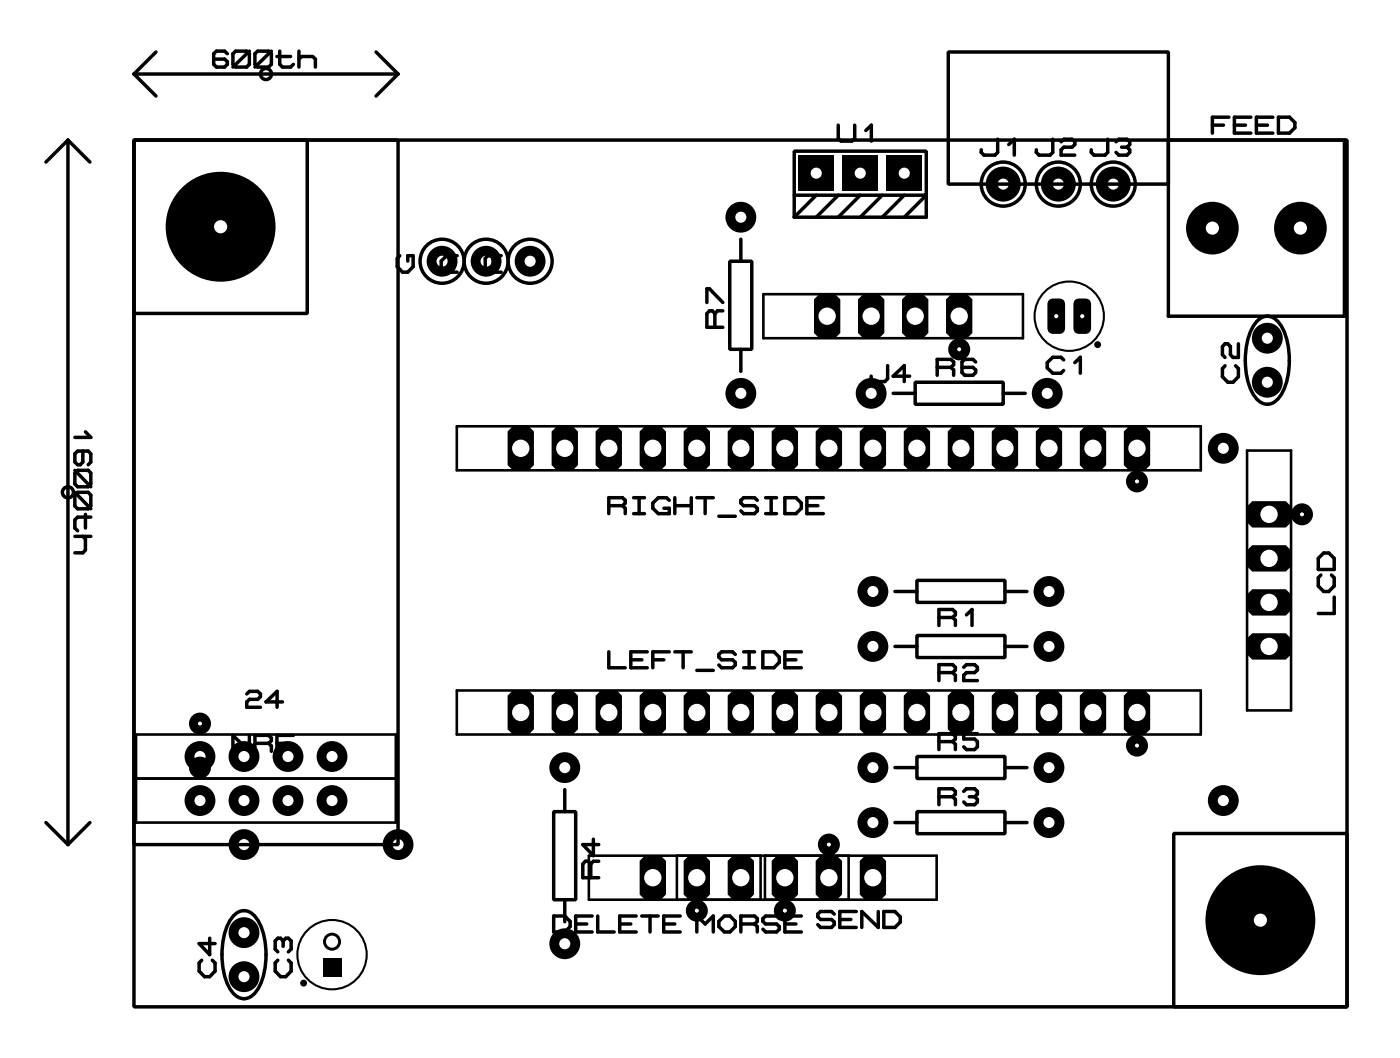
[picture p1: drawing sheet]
<svg xmlns="http://www.w3.org/2000/svg" width="81mm" height="61mm" viewBox="0 0 81 61" stroke-linecap="round" stroke-linejoin="round" font-family="sans-serif">
<path d="M65.1 24.6h1l.3 .3v1.9l-.3 .3h-1l-.3-.3v-1.9z" fill-rule="evenodd" fill="#000"/>
<circle cx="65.6" cy="25.9" r=".5" fill="#fff"/>
<path d="M62.6 24.6h.9l.3 .3v1.9l-.3 .3h-.9l-.3-.3v-1.9z" fill-rule="evenodd" fill="#000"/>
<circle cx="63.1" cy="25.9" r=".5" fill="#fff"/>
<path d="M60.1 24.6h.9l.3 .3v1.9l-.3 .3h-.9l-.3-.3v-1.9z" fill-rule="evenodd" fill="#000"/>
<circle cx="60.5" cy="25.9" r=".5" fill="#fff"/>
<path d="M57.5 24.6h.9l.3 .3v1.9l-.3 .3h-.9l-.3-.3v-1.9z" fill-rule="evenodd" fill="#000"/>
<circle cx="58" cy="25.9" r=".5" fill="#fff"/>
<path d="M55 24.6h.9l.3 .3v1.9l-.3 .3h-.9l-.3-.3v-1.9z" fill-rule="evenodd" fill="#000"/>
<circle cx="55.4" cy="25.9" r=".5" fill="#fff"/>
<path d="M52.4 24.6h1l.3 .3v1.9l-.3 .3h-1l-.3-.3v-1.9z" fill-rule="evenodd" fill="#000"/>
<circle cx="52.9" cy="25.9" r=".5" fill="#fff"/>
<path d="M49.9 24.6h.9l.3 .3v1.9l-.3 .3h-.9l-.3-.3v-1.9z" fill-rule="evenodd" fill="#000"/>
<circle cx="50.4" cy="25.9" r=".5" fill="#fff"/>
<path d="M47.4 24.6h.9l.3 .3v1.9l-.3 .3h-.9l-.3-.3v-1.9z" fill-rule="evenodd" fill="#000"/>
<circle cx="47.8" cy="25.9" r=".5" fill="#fff"/>
<path d="M44.8 24.6h.9l.3 .3v1.9l-.3 .3h-.9l-.3-.3v-1.9z" fill-rule="evenodd" fill="#000"/>
<circle cx="45.3" cy="25.9" r=".5" fill="#fff"/>
<path d="M42.3 24.6h.9l.3 .3v1.9l-.3 .3h-.9l-.3-.3v-1.9z" fill-rule="evenodd" fill="#000"/>
<circle cx="42.7" cy="25.9" r=".5" fill="#fff"/>
<path d="M39.7 24.6h1l.3 .3v1.9l-.3 .3h-1l-.3-.3v-1.9z" fill-rule="evenodd" fill="#000"/>
<circle cx="40.2" cy="25.9" r=".5" fill="#fff"/>
<path d="M37.2 24.6h.9l.3 .3v1.9l-.3 .3h-.9l-.3-.3v-1.9z" fill-rule="evenodd" fill="#000"/>
<circle cx="37.7" cy="25.9" r=".5" fill="#fff"/>
<path d="M34.7 24.6h.9l.3 .3v1.9l-.3 .3h-.9l-.3-.3v-1.9z" fill-rule="evenodd" fill="#000"/>
<circle cx="35.1" cy="25.9" r=".5" fill="#fff"/>
<path d="M32.1 24.6h.9l.3 .3v1.9l-.3 .3h-.9l-.3-.3v-1.9z" fill-rule="evenodd" fill="#000"/>
<circle cx="32.6" cy="25.9" r=".5" fill="#fff"/>
<path d="M29.6 24.6h.9l.3 .3v1.9l-.3 .3h-.9l-.3-.3v-1.9z" fill-rule="evenodd" fill="#000"/>
<circle cx="30" cy="25.9" r=".5" fill="#fff"/>
<path d="M65.1 39.8h1l.3 .3v2l-.3 .3h-1l-.3-.3v-2z" fill-rule="evenodd" fill="#000"/>
<circle cx="65.6" cy="41.1" r=".5" fill="#fff"/>
<path d="M62.6 39.8h.9l.3 .3v2l-.3 .3h-.9l-.3-.3v-2z" fill-rule="evenodd" fill="#000"/>
<circle cx="63.1" cy="41.1" r=".5" fill="#fff"/>
<path d="M60.1 39.8h.9l.3 .3v2l-.3 .3h-.9l-.3-.3v-2z" fill-rule="evenodd" fill="#000"/>
<circle cx="60.5" cy="41.1" r=".5" fill="#fff"/>
<path d="M57.5 39.8h.9l.3 .3v2l-.3 .3h-.9l-.3-.3v-2z" fill-rule="evenodd" fill="#000"/>
<circle cx="58" cy="41.1" r=".5" fill="#fff"/>
<path d="M55 39.8h.9l.3 .3v2l-.3 .3h-.9l-.3-.3v-2z" fill-rule="evenodd" fill="#000"/>
<circle cx="55.4" cy="41.1" r=".5" fill="#fff"/>
<path d="M52.4 39.8h1l.3 .3v2l-.3 .3h-1l-.3-.3v-2z" fill-rule="evenodd" fill="#000"/>
<circle cx="52.9" cy="41.1" r=".5" fill="#fff"/>
<path d="M49.9 39.8h.9l.3 .3v2l-.3 .3h-.9l-.3-.3v-2z" fill-rule="evenodd" fill="#000"/>
<circle cx="50.4" cy="41.1" r=".5" fill="#fff"/>
<path d="M47.4 39.8h.9l.3 .3v2l-.3 .3h-.9l-.3-.3v-2z" fill-rule="evenodd" fill="#000"/>
<circle cx="47.8" cy="41.1" r=".5" fill="#fff"/>
<path d="M44.8 39.8h.9l.3 .3v2l-.3 .3h-.9l-.3-.3v-2z" fill-rule="evenodd" fill="#000"/>
<circle cx="45.3" cy="41.1" r=".5" fill="#fff"/>
<path d="M42.3 39.8h.9l.3 .3v2l-.3 .3h-.9l-.3-.3v-2z" fill-rule="evenodd" fill="#000"/>
<circle cx="42.7" cy="41.1" r=".5" fill="#fff"/>
<path d="M39.7 39.8h1l.3 .3v2l-.3 .3h-1l-.3-.3v-2z" fill-rule="evenodd" fill="#000"/>
<circle cx="40.2" cy="41.1" r=".5" fill="#fff"/>
<path d="M37.2 39.8h.9l.3 .3v2l-.3 .3h-.9l-.3-.3v-2z" fill-rule="evenodd" fill="#000"/>
<circle cx="37.7" cy="41.1" r=".5" fill="#fff"/>
<path d="M34.7 39.8h.9l.3 .3v2l-.3 .3h-.9l-.3-.3v-2z" fill-rule="evenodd" fill="#000"/>
<circle cx="35.1" cy="41.1" r=".5" fill="#fff"/>
<path d="M32.1 39.8h.9l.3 .3v2l-.3 .3h-.9l-.3-.3v-2z" fill-rule="evenodd" fill="#000"/>
<circle cx="32.6" cy="41.1" r=".5" fill="#fff"/>
<path d="M29.6 39.8h.9l.3 .3v2l-.3 .3h-.9l-.3-.3v-2z" fill-rule="evenodd" fill="#000"/>
<circle cx="30" cy="41.1" r=".5" fill="#fff"/>
<circle cx="11.5" cy="46.2" r=".89" fill="#000"/>
<circle cx="11.5" cy="46.2" r=".32" fill="#fff"/>
<circle cx="14.1" cy="46.2" r=".89" fill="#000"/>
<circle cx="14.1" cy="46.2" r=".32" fill="#fff"/>
<circle cx="16.6" cy="46.2" r=".89" fill="#000"/>
<circle cx="16.6" cy="46.2" r=".32" fill="#fff"/>
<circle cx="19.2" cy="46.2" r=".89" fill="#000"/>
<circle cx="19.2" cy="46.2" r=".32" fill="#fff"/>
<circle cx="11.5" cy="43.6" r=".89" fill="#000"/>
<circle cx="11.5" cy="43.6" r=".32" fill="#fff"/>
<circle cx="14.1" cy="43.6" r=".89" fill="#000"/>
<circle cx="14.1" cy="43.6" r=".32" fill="#fff"/>
<circle cx="16.6" cy="43.6" r=".89" fill="#000"/>
<circle cx="16.6" cy="43.6" r=".32" fill="#fff"/>
<circle cx="19.2" cy="43.6" r=".89" fill="#000"/>
<circle cx="19.2" cy="43.6" r=".32" fill="#fff"/>
<circle cx="60.5" cy="37.3" r=".89" fill="#000"/>
<circle cx="60.5" cy="37.3" r=".32" fill="#fff"/>
<circle cx="50.4" cy="37.3" r=".89" fill="#000"/>
<circle cx="50.4" cy="37.3" r=".32" fill="#fff"/>
<circle cx="60.5" cy="34.1" r=".89" fill="#000"/>
<circle cx="60.5" cy="34.1" r=".32" fill="#fff"/>
<circle cx="50.4" cy="34.1" r=".89" fill="#000"/>
<circle cx="50.4" cy="34.1" r=".32" fill="#fff"/>
<path d="M72.3 28.9h1.9l.3 .3v.9l-.3 .3h-1.9l-.3-.3v-.9z" fill-rule="evenodd" fill="#000"/>
<circle cx="73.2" cy="29.7" r=".5" fill="#fff"/>
<path d="M72.3 31.4h1.9l.3 .3v1l-.3 .3h-1.9l-.3-.3v-1z" fill-rule="evenodd" fill="#000"/>
<circle cx="73.2" cy="32.2" r=".5" fill="#fff"/>
<path d="M72.3 34h1.9l.3 .3v.9l-.3 .3h-1.9l-.3-.3v-.9z" fill-rule="evenodd" fill="#000"/>
<circle cx="73.2" cy="34.7" r=".5" fill="#fff"/>
<path d="M72.3 36.5h1.9l.3 .3v.9l-.3 .3h-1.9l-.3-.3v-.9z" fill-rule="evenodd" fill="#000"/>
<circle cx="73.2" cy="37.3" r=".5" fill="#fff"/>
<path d="M44.8 49.4h.9l.3 .3v1.9l-.3 .3h-.9l-.3-.3v-1.9z" fill-rule="evenodd" fill="#000"/>
<circle cx="45.3" cy="50.6" r=".5" fill="#fff"/>
<path d="M42.3 49.4h.9l.3 .3v1.9l-.3 .3h-.9l-.3-.3v-1.9z" fill-rule="evenodd" fill="#000"/>
<circle cx="42.7" cy="50.6" r=".5" fill="#fff"/>
<path d="M39.7 49.4h1l.3 .3v1.9l-.3 .3h-1l-.3-.3v-1.9z" fill-rule="evenodd" fill="#000"/>
<circle cx="40.2" cy="50.6" r=".5" fill="#fff"/>
<path d="M37.2 49.4h.9l.3 .3v1.9l-.3 .3h-.9l-.3-.3v-1.9z" fill-rule="evenodd" fill="#000"/>
<circle cx="37.7" cy="50.6" r=".5" fill="#fff"/>
<path d="M47.4 49.4h.9l.3 .3v1.9l-.3 .3h-.9l-.3-.3v-1.9z" fill-rule="evenodd" fill="#000"/>
<circle cx="47.8" cy="50.6" r=".5" fill="#fff"/>
<path d="M49.9 49.4h.9l.3 .3v1.9l-.3 .3h-.9l-.3-.3v-1.9z" fill-rule="evenodd" fill="#000"/>
<circle cx="50.4" cy="50.6" r=".5" fill="#fff"/>
<circle cx="32.6" cy="44.3" r=".89" fill="#000"/>
<circle cx="32.6" cy="44.3" r=".32" fill="#fff"/>
<circle cx="32.6" cy="54.4" r=".89" fill="#000"/>
<circle cx="32.6" cy="54.4" r=".32" fill="#fff"/>
<circle cx="42.7" cy="22.7" r=".89" fill="#000"/>
<circle cx="42.7" cy="22.7" r=".32" fill="#fff"/>
<circle cx="42.7" cy="12.5" r=".89" fill="#000"/>
<circle cx="42.7" cy="12.5" r=".32" fill="#fff"/>
<circle cx="28" cy="15.1" r=".89" fill="#000"/>
<circle cx="28" cy="15.1" r=".32" fill="#fff"/>
<circle cx="25.5" cy="15.1" r=".89" fill="#000"/>
<circle cx="25.5" cy="15.1" r=".32" fill="#fff"/>
<circle cx="30.6" cy="15.1" r=".89" fill="#000"/>
<circle cx="30.6" cy="15.1" r=".32" fill="#fff"/>
<circle cx="50.4" cy="44.3" r=".89" fill="#000"/>
<circle cx="50.4" cy="44.3" r=".32" fill="#fff"/>
<circle cx="60.5" cy="44.3" r=".89" fill="#000"/>
<circle cx="60.5" cy="44.3" r=".32" fill="#fff"/>
<circle cx="50.4" cy="47.5" r=".89" fill="#000"/>
<circle cx="50.4" cy="47.4" r=".32" fill="#fff"/>
<circle cx="60.5" cy="47.5" r=".89" fill="#000"/>
<circle cx="60.5" cy="47.4" r=".32" fill="#fff"/>
<path d="M18.6 55.3h1.1v1h-1.1z" fill="#000"/>
<circle cx="19.2" cy="54.3" r=".52" fill="#000"/>
<circle cx="19.2" cy="54.3" r=".35" fill="#fff"/>
<circle cx="14.1" cy="56.3" r=".89" fill="#000"/>
<circle cx="14.1" cy="56.3" r=".32" fill="#fff"/>
<circle cx="14.1" cy="53.8" r=".89" fill="#000"/>
<circle cx="14.1" cy="53.8" r=".32" fill="#fff"/>
<circle cx="70" cy="13.2" r="1.52" fill="#000"/>
<circle cx="70" cy="13.2" r=".38" fill="#fff"/>
<circle cx="75" cy="13.2" r="1.52" fill="#000"/>
<circle cx="75" cy="13.2" r=".38" fill="#fff"/>
<circle cx="64.2" cy="10.6" r="1.01" fill="#000"/>
<circle cx="64.2" cy="10.6" r=".32" fill="#fff"/>
<circle cx="61.1" cy="10.6" r="1.01" fill="#000"/>
<circle cx="61.1" cy="10.6" r=".32" fill="#fff"/>
<circle cx="57.9" cy="10.6" r="1.01" fill="#000"/>
<circle cx="57.9" cy="10.6" r=".32" fill="#fff"/>
<path d="M51.2 9h2v2h-2z" fill="#000"/>
<circle cx="52.2" cy="10" r=".32" fill="#fff"/>
<path d="M48.6 9h2v2h-2z" fill="#000"/>
<circle cx="49.6" cy="10" r=".32" fill="#fff"/>
<path d="M46.1 9h2v2h-2z" fill="#000"/>
<circle cx="47.1" cy="10" r=".32" fill="#fff"/>
<path d="M54.9 17h.9l.3 .3v1.9l-.3 .3h-.9l-.3-.3v-1.9z" fill-rule="evenodd" fill="#000"/>
<circle cx="55.3" cy="18.2" r=".5" fill="#fff"/>
<path d="M52.3 17h1l.3 .3v1.9l-.3 .3h-1l-.3-.3v-1.9z" fill-rule="evenodd" fill="#000"/>
<circle cx="52.8" cy="18.2" r=".5" fill="#fff"/>
<path d="M49.8 17h.9l.3 .3v1.9l-.3 .3h-.9l-.3-.3v-1.9z" fill-rule="evenodd" fill="#000"/>
<circle cx="50.3" cy="18.2" r=".5" fill="#fff"/>
<path d="M47.3 17h.9l.3 .3v1.9l-.3 .3h-.9l-.3-.3v-1.9z" fill-rule="evenodd" fill="#000"/>
<circle cx="47.7" cy="18.2" r=".5" fill="#fff"/>
<circle cx="50.3" cy="22.7" r=".89" fill="#000"/>
<circle cx="50.3" cy="22.7" r=".32" fill="#fff"/>
<circle cx="60.4" cy="22.7" r=".89" fill="#000"/>
<circle cx="60.4" cy="22.7" r=".32" fill="#fff"/>
<circle cx="70.6" cy="25.9" r=".89" fill="#000"/>
<circle cx="70.6" cy="25.9" r=".32" fill="#fff"/>
<circle cx="70.6" cy="46.2" r=".89" fill="#000"/>
<circle cx="70.6" cy="46.2" r=".32" fill="#fff"/>
<circle cx="72.7" cy="53.1" r="3.2" fill="#000"/>
<circle cx="72.7" cy="53.1" r=".38" fill="#fff"/>
<circle cx="12.7" cy="13.1" r="3.2" fill="#000"/>
<circle cx="12.7" cy="13.1" r=".38" fill="#fff"/>
<circle cx="14.1" cy="48.7" r=".89" fill="#000"/>
<circle cx="14.1" cy="48.7" r=".32" fill="#fff"/>
<circle cx="23" cy="48.7" r=".89" fill="#000"/>
<circle cx="23" cy="48.7" r=".32" fill="#fff"/>
<path d="M62 17.3l.6-.1a.31 .31 0 0 1 .4 .3v1.4a.31 .31 0 0 1-.4 .4h-.4a.31 .31 0 0 1-.3-.4v-1.4z" fill-rule="evenodd" fill="#000"/>
<circle cx="62.4" cy="18.2" r=".12" fill="#fff"/>
<path d="M60.5 17.3l.6-.1a.31 .31 0 0 1 .4 .3v1.4a.31 .31 0 0 1-.4 .4h-.4a.31 .31 0 0 1-.3-.4v-1.4z" fill-rule="evenodd" fill="#000"/>
<circle cx="60.9" cy="18.2" r=".12" fill="#fff"/>
<circle cx="73.1" cy="22.1" r=".89" fill="#000"/>
<circle cx="73.1" cy="22" r=".32" fill="#fff"/>
<circle cx="73.1" cy="19.5" r=".89" fill="#000"/>
<circle cx="73.1" cy="19.5" r=".32" fill="#fff"/>
<g fill="none" stroke="#000" stroke-width=".2">
<path d="M3.9 8.1v40.6M3.9 8.1l-1.3 1.2M3.9 8.1l1.3 1.2M7.7 8.1h70v50h-70zM7.7 8.1h10v10h-10zM7.7 8.1h15.3v40.6h-15.3zM7.7 4.3h15.3M7.7 4.3l1.3 1.2M9 3l-1.3 1.3M13.1 3.1l-.1-.2h-.5l-.2 .2v.6l.2 .2h.5l.1-.2v-.1l-.1-.2h-.7M13.4 3.1l.2-.2h.6l.2 .2v.6l-.2 .2h-.6l-.2-.2zM14.4 2.9l-1 1"/>
<path d="M14.7 3.1l.2-.2h.6l.2 .2v.6l-.2 .2h-.6l-.2-.2zM15.7 2.9l-1 1M16 3.3h.8M16.1 2.9v.8l.2 .2h.5l.1-.2M17.2 3.4l.2-.1h.6l.2 .1v.5M17.2 2.9v1M21.7 3l1.3 1.3M23 4.3l-1.3 1.2M23.1 14.7l-.2 .2v.5l.3 .3h.3l.3-.3v-.7h-.3v.4M26.1 14.7v1M26.4 14.7h-.6l-.3 .4v.3l.3 .3h.6M28.5 14.9l-.2-.2h-.2l-.1 .2v.8h.9"/>
<path d="M28.5 14.9v.8M28.9 14.7h-.3l-.1 .2M40.8 17.4v-.7h.1l.8 .7M41.2 18.1l-.1-.2h-.2l-.1 .2v.8h.9M41.2 18.1v.8M41.7 17.9h-.3l-.2 .2M42.1 15.1h1.3v5h-1.3zM42.7 13.8v1.3M45.8 8.7h7.6v2.6h-7.6zM45.8 12.5h7.6v-1.2l-1.2 1.2M45.8 11.3v1.2M47.1 11.3l-1.3 1.2"/>
<path d="M48.4 11.3l-1.3 1.2M48.4 7.2v.8l.1 .1h.7l.1-.1v-.8M49.6 11.3l-1.2 1.2M50 7.5l.3-.3v.9M50.9 11.3l-1.3 1.2M52.2 11.3l-1.3 1.2M54.7 3h12.7v7.6h-12.7zM57.6 8v.8l-.2 .1h-.6l-.2-.1v-.2M58.2 8.3l.3-.3v.9M60.7 8v.8l-.1 .1h-.6l-.2-.1v-.2M61.2 8.2l.2-.2h.5l.1 .2v.1l-.1 .2h-.5l-.2 .1v.3h.8M63.9 8v.8l-.1 .1h-.7l-.1-.1v-.2"/>
<path d="M64.4 8.2l.2-.2h.4l.2 .2v.1l-.2 .2M64.7 8.5h.3M65 8.5l.2 .1v.2l-.2 .1h-.4l-.2-.1M67.4 8.1h10.2v10.1h-10.2zM70 7.2h.6M70.9 6.8h-.9v.9M71.2 7.2h.7M71.5 19.8v.8h-.4l-.1-.1v-.5l-.2-.2h-.1l-.2 .2v.5l.2 .1M72.2 6.8h-1v.9h1M72.5 18.6a.78 .78 0 0 1 1.3 0 4.2 4.2 0 0 1 0 4.4 .78 .78 0 0 1-1.3 0 4.2 4.2 0 0 1 0-4.4zM72.5 7.2h.6M73.4 6.8h-.9v.9h.9"/>
<path d="M73.8 6.8h.6l.3 .3v.3l-.3 .3h-.6zM4.3 27.3l.2-.2h.6l.1 .2v.6l-.1 .2h-.6l-.2-.2zM4.3 28.6l.2-.2h.6l.1 .2v.6l-.1 .1h-.6l-.2-.1zM4.3 27.1l.9 1M4.3 28.4l.9 .9M4.3 30.9h.9M4.8 26v.6l-.2 .2h-.1l-.2-.2v-.4l.2-.2h.6l.1 .2v.4l-.1 .2M4.8 30.9l.1 .2v.6l-.1 .2h-.5M4.9 24.9l.3 .3h-.9M4.9 29.7v.8M5.2 29.8h-.7l-.2 .2v.5l.2 .1M35.1 37.6v.9h1"/>
<path d="M35.1 29.2h.8M35.9 29.2l.2-.2v-.1l-.2-.2h-.8v.9M35.9 29.2l.2 .1v.3M36.4 38.1h.6M36.6 28.7h.6M36.6 29.6h.6M36.9 28.7v.9M37.3 37.6h-.9v.9h.9M37.7 38.1h.6M38.6 28.9l-.1-.2h-.5l-.3 .3v.3l.3 .3h.6v-.3h-.3M38.6 37.6h-.9v.9M38.9 29.2h1"/>
<path d="M38.9 28.7v.9M38.9 37.6h1M39.4 37.6v.9M39.9 28.7v.9M40.2 28.7h1M40.2 38.7h1M40.7 28.7v.9M41.5 29.8h.9M42.4 37.7l-.1-.1h-.7l-.1 .1v.2l.1 .2h.7l.1 .1v.2l-.1 .1h-.7l-.1-.1M42.7 20.1v1.3M42.9 38.5h.6M42.9 37.6h.6"/>
<path d="M43.2 37.6v.9M43.7 28.9l-.2-.2h-.6l-.2 .2v.1l.2 .2h.6l.2 .1v.2l-.2 .1h-.6l-.2-.1M44 37.6h.7l.3 .3v.3l-.3 .3h-.7zM44.2 28.7h.6M44.2 29.6h.6M44.5 28.7v.9M45.3 28.7h.6l.3 .3v.3l-.3 .3h-.6zM45.3 38.1h.6M46.2 37.6h-.9v.9h.9M46.6 29.2h.6M47.5 28.7h-.9v.9h.9M51.2 21.1v.7l-.1 .2h-.7l-.1-.2v-.1"/>
<path d="M51.5 22.7h1.3M51.6 37.3h1.3M51.6 34.1h1.3M52.5 21.7h-1l.7-.6v.9M52.8 22h5.1v1.3h-5.1zM52.9 36.7h5.1v1.2h-5.1zM52.9 33.5h5.1v1.2h-5.1zM54.1 21.2h.8M54.2 38.8h.8M54.2 35.6h.8M54.9 21.2l.1-.2v-.1l-.1-.2h-.8v.9M54.9 21.2l.1 .1v.3"/>
<path d="M55 35.6l.1-.1v-.2l-.1-.1h-.8v.9M55 38.8l.1-.2v-.1l-.1-.2h-.8v1M55 35.6l.1 .2v.3M55 38.8l.1 .1v.4M55.6 38.5l.2-.2h.4l.2 .2v.1l-.2 .2h-.4l-.2 .1v.4h.8M55.8 35.5l.3-.3v.9M56.3 20.9l-.2-.2h-.4l-.2 .2v.6l.2 .1h.4l.2-.1v-.2l-.2-.1h-.6M57.9 22.7h1.3M58 37.3h1.3M58 34.1h1.3M61.4 20.8l-.2-.2h-.5l-.3 .3v.3l.3 .3h.5l.2-.1M62 20.9l.3-.3v.9"/>
<path d="M70.7 21.1l-.2 .2v.4l.3 .3h.3l.4-.3v-.4l-.2-.2M76.2 33.2l-.1 .1v.5l.3 .3h.3l.3-.3v-.5l-.2-.1M76.4 31.9h.3l.3 .3v.6h-.9v-.6zM77 34.4v1h-.9M2.6 47.4l1.3 1.3M5.2 47.4l-1.3 1.3M11.6 55.4l-.1 .1v.5l.3 .3h.3l.3-.3v-.5l-.2-.1M12.1 54.1v1l-.6-.7h.9M13.4 52.9a.78 .78 0 0 1 1.3 0 4.2 4.2 0 0 1 0 4.4 .78 .78 0 0 1-1.3 0 4.2 4.2 0 0 1 0-4.4zM14.2 40l.2-.1h.5l.1 .1v.2l-.1 .1h-.5l-.2 .2v.3h.8M14.4 42.4v.9l-1-.9v.9M14.7 42.9h.8"/>
<path d="M15.5 42.9l.2-.2v-.1l-.2-.2h-.8v.9M15.5 42.9l.2 .1v.3M16 42.9h.6M16 55.4l-.1 .1v.5l.3 .3h.3l.3-.3v-.5l-.2-.1M16.3 40.5h-1l.7-.6v.9M16.3 54.3l.2-.2h.1l.2 .2v.4l-.2 .2M16.3 54.3l-.1-.2h-.2l-.1 .2v.4l.1 .2M16.3 54.3v.3M16.9 42.4h-.9v.9M31.9 46.8h1.3v5.1h-1.3zM31.9 52.8h.7l.3 .3v.3l-.3 .4h-.7zM32.6 45.5v1.3"/>
<path d="M32.6 51.9v1.3M33.2 53.3h.7M34.1 49.8l-.2-.1h-.1l-.2 .1v.8h.9M34.1 49.8v.8M34.2 52.8h-1v1h1M34.2 48.4v1l-.6-.7h.9M34.5 52.8v1h.9M34.5 49.7h-.3l-.1 .1M35.8 53.3h.6M36.7 52.8h-.9v1h.9M37 52.8h1M37.5 52.8v1"/>
<path d="M38.3 53.3h.6M39.2 52.8h-.9v1h.9M40.2 53.8v-1l.5 .5 .5-.5v1M41.5 53.1l.3-.3h.3l.3 .3v.3l-.3 .4h-.3l-.3-.4zM42.7 53.3h.8M43.5 53.3l.2-.2v-.1l-.2-.2h-.8v1M43.5 53.3l.2 .1v.4M45 53l-.2-.2h-.6l-.2 .2v.1l.2 .2h.6l.2 .1v.2l-.2 .2h-.6l-.2-.2M45.3 53.3h.6M46.2 52.8h-.9v1h.9M48.1 52.7l-.1-.1h-.7l-.1 .1v.2l.1 .1h.7l.1 .2v.1l-.1 .2h-.7l-.1-.2M48.5 53h.6"/>
<path d="M49.4 52.6h-.9v.9h.9M50.7 52.6v.9l-1-.9v.9M51 52.6h.6l.3 .3v.3l-.3 .3h-.6zM51.6 44.3h1.3M51.6 47.4h1.3M52.9 43.6h5.1v1.3h-5.1zM52.9 46.8h5.1v1.3h-5.1zM54.2 42.8h.8M54.2 46h.8M55 42.8l.1-.2v-.1l-.1-.2h-.8v.9M55 46l.1-.2v-.2l-.1-.1h-.8v.9M55 42.8l.1 .1v.3"/>
<path d="M55 46l.1 .1v.3M55.6 45.6l.2-.1h.4l.2 .1v.2l-.2 .2M55.9 46h.3M56.2 46l.2 .1v.2l-.2 .1h-.4l-.2-.1M56.4 42.3h-.8v.3h.6l.2 .2v.3l-.2 .1h-.4l-.2-.1M58 44.3h1.3M58 47.4h1.3M67.7 48.1h10v10h-10z"/>
<circle cx="15.3" cy="4.3" r=".32"/>
<circle cx="25.5" cy="15.1" r="1.27"/>
<circle cx="25.5" cy="15.1" r=".64"/>
<circle cx="28" cy="15.1" r="1.27"/>
<circle cx="28" cy="15.1" r=".64"/>
<circle cx="30.6" cy="15.1" r="1.27"/>
<circle cx="30.6" cy="15.1" r=".64"/>
<circle cx="57.9" cy="10.6" r="1.27"/>
<circle cx="57.9" cy="10.6" r=".64"/>
<circle cx="61.1" cy="10.6" r="1.27"/>
<circle cx="61.1" cy="10.6" r=".64"/>
<circle cx="63.3" cy="19.9" r=".1"/>
<circle cx="64.2" cy="10.6" r="1.27"/>
<circle cx="64.2" cy="10.6" r=".64"/>
<circle cx="3.9" cy="28.4" r=".32"/>
<circle cx="17.5" cy="56.7" r=".1"/>
</g>
<g fill="none" stroke="#000" stroke-width=".51">
<circle cx="55.3" cy="20.1" r=".38"/>
<circle cx="65.6" cy="27.8" r=".38"/>
<circle cx="75.1" cy="29.7" r=".38"/>
<circle cx="11.5" cy="41.7" r=".38"/>
<circle cx="11.5" cy="44.3" r=".38"/>
<circle cx="40.2" cy="52.5" r=".38"/>
<circle cx="45.3" cy="52.5" r=".38"/>
<circle cx="47.8" cy="48.7" r=".38"/>
<circle cx="65.6" cy="43" r=".38"/>
</g>
<path d="M44 17h15v2.5h-15zM26.4 24.6h42.9v2.5h-42.9zM26.4 39.8h42.9v2.6h-42.9zM72 26h2.5v15h-2.5zM7.8 42.4h15v5h-15zM7.8 44.9h15M34 49.4h20v2.5h-20zM39.1 49.4v2.5M43.9 49.4v2.5M44.1 49.4v2.5M49 49.4v2.5" fill="none" stroke="#000" stroke-width=".15"/>
<g fill="none" stroke="#000" stroke-width=".12">
<circle cx="61.7" cy="18.2" r="2"/>
<circle cx="19.2" cy="55.1" r="2"/>
</g>
</svg>
